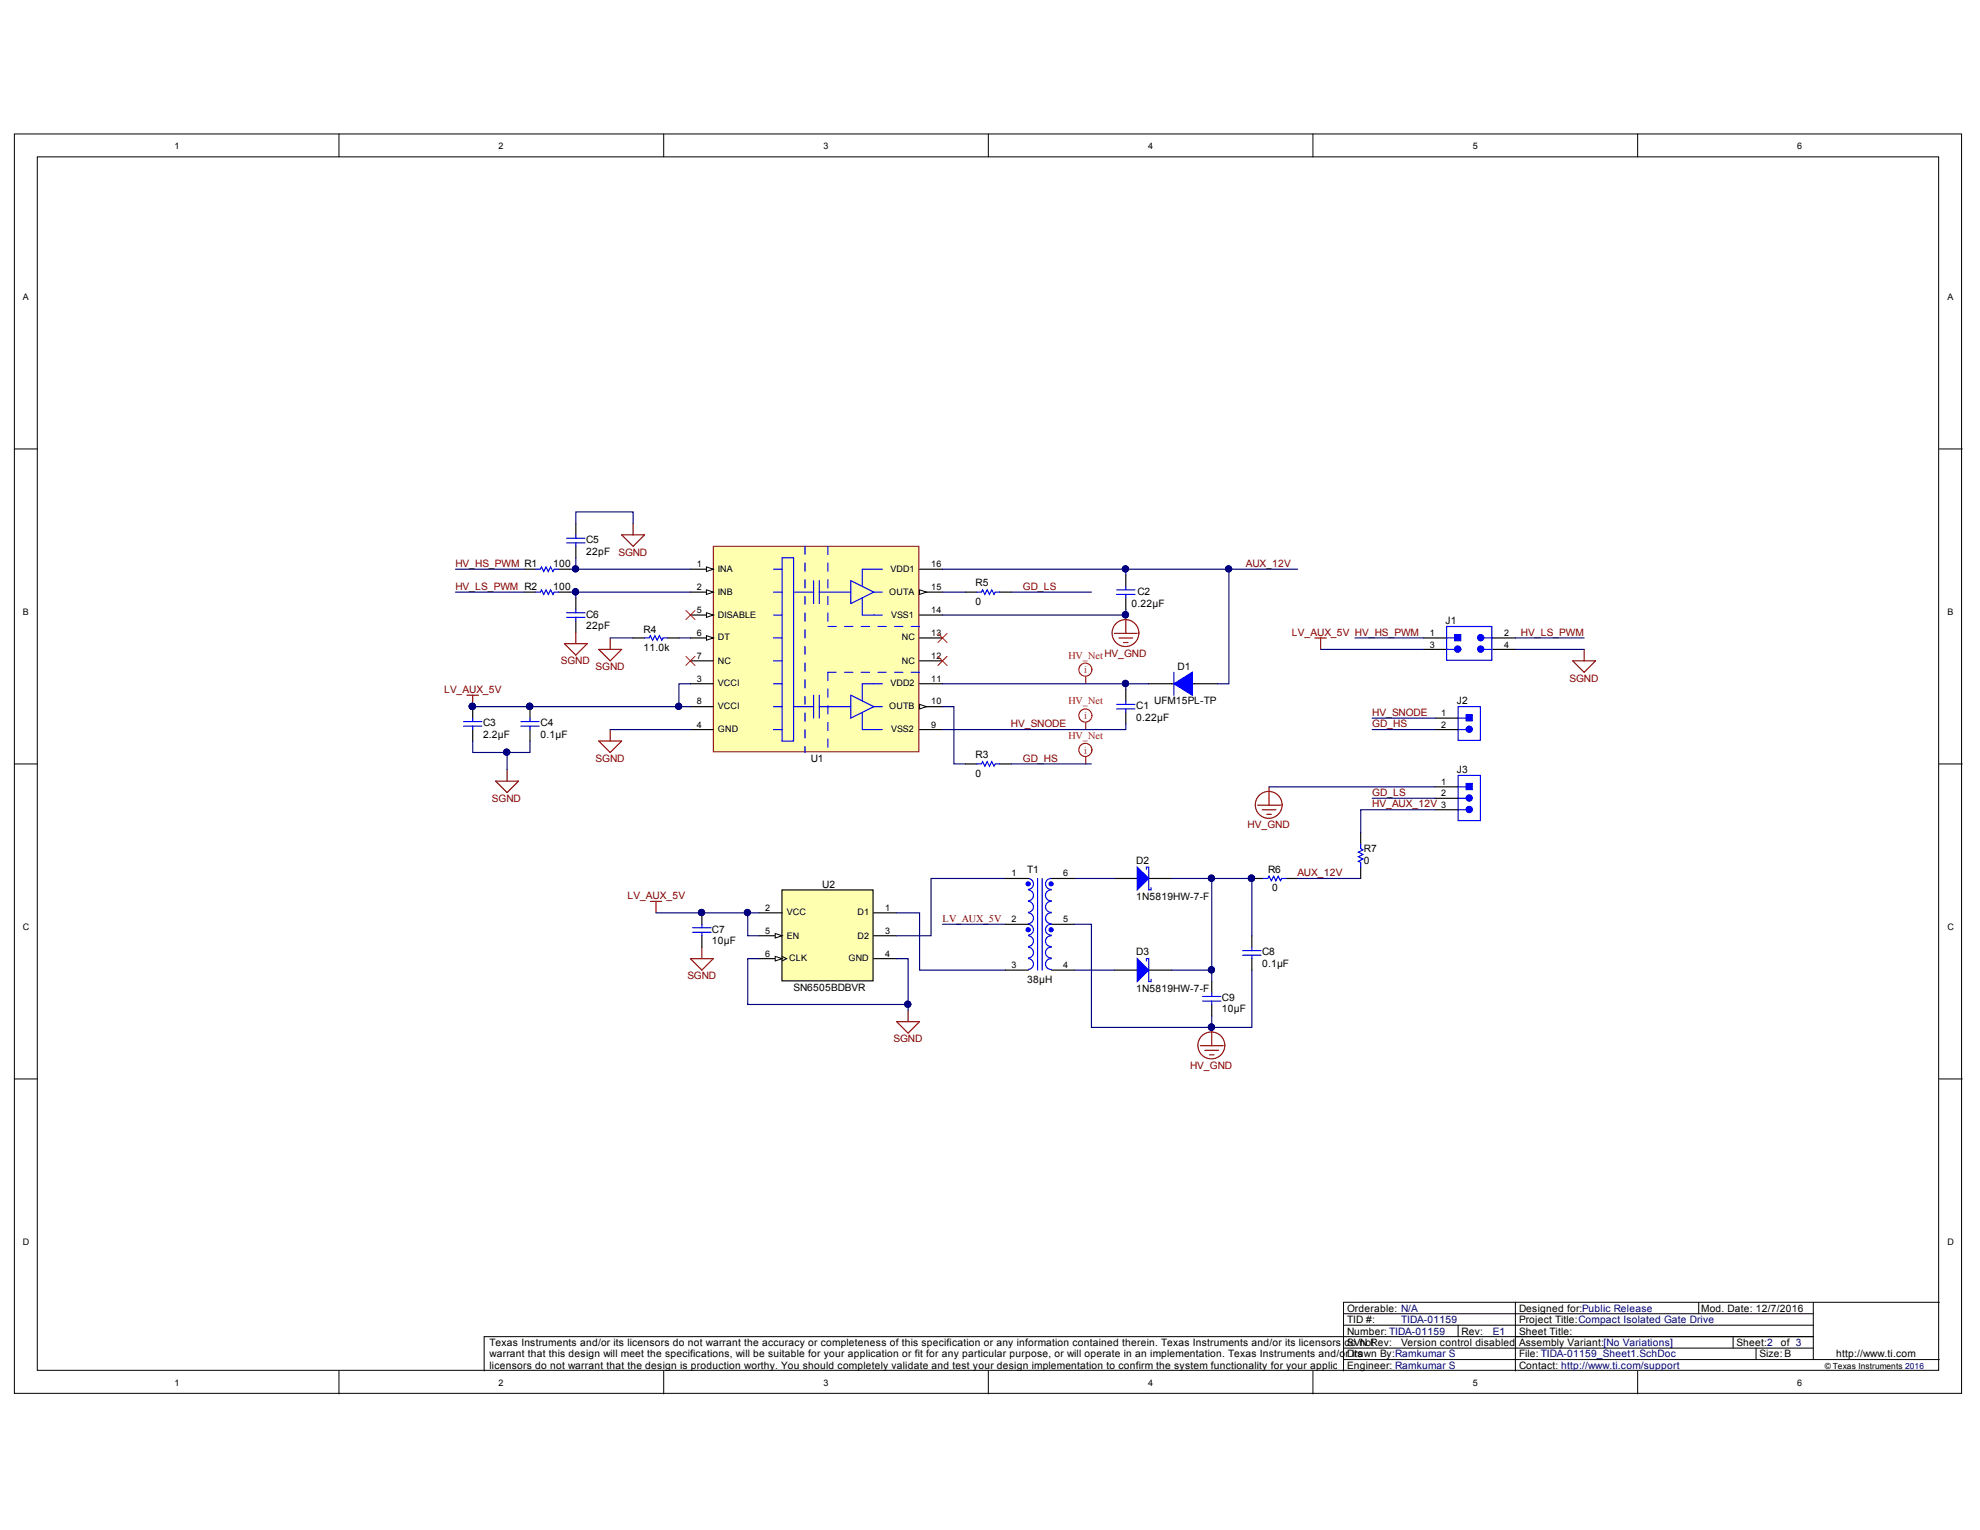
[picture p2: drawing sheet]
<svg xmlns="http://www.w3.org/2000/svg" width="279mm" height="216mm" viewBox="0 0 279 216" stroke-linecap="round" stroke-linejoin="round" font-family="sans-serif">
<defs><g id="words">
<g font-size="1.4">
<text x="82.7" y="76.6">C5</text>
<text x="78.1" y="80">100</text>
<text x="78.1" y="83.3">100</text>
<text x="82.7" y="78.3">22pF</text>
<text x="137.7" y="82.8">R5</text>
<text x="82.7" y="88.8">22pF</text>
<text x="82.7" y="87.1">C6</text>
<text x="90.8" y="89.3">R4</text>
<text x="137.7" y="85.4">0</text>
<text x="159.7" y="85.7">0.22µF</text>
<text x="160.5" y="84">C2</text>
<text x="204" y="88.1">J1</text>
<text x="90.8" y="91.8">11.0k</text>
<text x="166.2" y="94.6">D1</text>
<text x="160.3" y="101.7">0.22µF</text>
<text x="160.3" y="100.1">C1</text>
<text x="162.9" y="99.4">UFM15PL-TP</text>
<text x="205.6" y="99.4">J2</text>
<text x="68.2" y="104.1">2.2µF</text>
<text x="68.2" y="102.4">C3</text>
<text x="76.3" y="104.1">0.1µF</text>
<text x="76.3" y="102.4">C4</text>
<text x="114.4" y="107.5">U1</text>
<text x="137.7" y="107">R3</text>
<text x="137.7" y="109.6">0</text>
<text x="205.6" y="109.1">J3</text>
<text x="116" y="125.3">U2</text>
<text x="144.9" y="123.2">T1</text>
<text x="160.3" y="121.9">D2</text>
<text x="178.9" y="123.2">R6</text>
<text x="179.5" y="125.8">0</text>
<text x="192.5" y="121.9">0</text>
<text x="192.5" y="120.3">R7</text>
<text x="100.5" y="131.6">C7</text>
<text x="160.3" y="127">1N5819HW-7-F</text>
<text x="100.5" y="133.2">10µF</text>
<text x="160.3" y="134.8">D3</text>
<text x="178.1" y="136.4">0.1µF</text>
<text x="178.1" y="134.8">C8</text>
<text x="112" y="139.8">SN6505BDBVR</text>
<text x="144.9" y="138.7">38µH</text>
<text x="160.3" y="140">1N5819HW-7-F</text>
<text x="172.4" y="142.9">10µF</text>
<text x="172.4" y="141.2">C9</text>
<text x="190.1" y="185.1">Orderable: N/A</text>
<text x="214.4" y="185.1">Designed for:Public Release</text>
<text x="240.1" y="185.1">Mod. Date: 12/7/2016</text>
<text x="69.1" y="189.9">Texas Instruments and/or its licensors do not warrant the accuracy or completeness of this specification or any information contained therein. Texas Instruments and/or its licensors</text>
<text x="69.1" y="191.5">warrant that this design will meet the specifications, will be suitable for your application or fit for any particular purpose, or will operate in an implementation. Texas Instruments and/o</text>
<text x="189.7" y="189.9">dSoVnoRev:</text>
<text x="189.9" y="191.5">rDirts</text>
<text x="190.1" y="188.3">Number: TIDA-01159</text>
<text x="190.1" y="186.7">TID #:</text>
<text x="191.6" y="191.5">awn By:Ramkumar S</text>
<text x="192" y="189.9">N t</text>
<text x="197.7" y="189.9">Version control disabled</text>
<text x="206.2" y="188.3">Rev:</text>
<text x="214.4" y="188.3">Sheet Title:</text>
<text x="214.4" y="191.5">File: TIDA-01159_Sheet1.SchDoc</text>
<text x="214.4" y="186.7">Project Title:Compact Isolated Gate Drive</text>
<text x="214.4" y="189.9">Assembly Variant:[No Variations]</text>
<text x="245.1" y="189.9">Sheet:2</text>
<text x="248.3" y="191.5">Size: B</text>
<text x="251.3" y="189.9">of 3</text>
<text x="259.1" y="191.5">http://www.ti.com</text>
<text x="69.1" y="193.1">licensors do not warrant that the design is production worthy. You should completely validate and test your design implementation to confirm the system functionality for your applica</text>
<text x="189.7" y="193.1">tEngineer: Ramkumar S</text>
<text x="190.1" y="193.1">ion.</text>
<text x="214.4" y="193.1">Contact: http://www.ti.com/support</text>
</g>
<g font-size="1.4" fill="#800000">
<text x="64.3" y="80">HV_HS_PWM R1</text>
<text x="64.3" y="83.3">HV_LS_PWM R2</text>
<text x="87.3" y="78.4">SGND</text>
<text x="144.3" y="83.3">GD_LS</text>
<text x="175.8" y="80">AUX_12V</text>
<text x="182.3" y="89.7">LV_AUX_5V HV_HS_PWM</text>
<text x="214.6" y="89.7">HV_LS_PWM</text>
<text x="79.1" y="93.7">SGND</text>
<text x="84.1" y="94.6">SGND</text>
<text x="62.7" y="97.8">LV_AUX_5V</text>
<text x="193.6" y="101">HV_SNODE</text>
<text x="221.5" y="96.2">SGND</text>
<text x="84.1" y="107.5">SGND</text>
<text x="142.7" y="102.6">HV_SNODE</text>
<text x="144.3" y="107.5">GD_HS</text>
<text x="193.6" y="102.6">GD_HS</text>
<text x="69.4" y="113.2">SGND</text>
<text x="193.6" y="112.3">GD_LS</text>
<text x="193.6" y="113.9">HV_AUX_12V</text>
<text x="176.1" y="116.9">HV_GND</text>
<text x="183.1" y="123.7">AUX_12V</text>
<text x="88.5" y="126.9">LV_AUX_5V</text>
<text x="133" y="130.1">LV_AUX_5V</text>
<text x="97" y="138.2">SGND</text>
<text x="126.1" y="147.1">SGND</text>
<text x="167.9" y="150.8">HV_GND</text>
</g>
<g font-size="1.4" fill="#f00">
<text x="150.8" y="93">HV_NetHV_GND</text>
<text x="153" y="95">i</text>
<text x="150.8" y="99.4">HV_Net</text>
<text x="153" y="101.5">i</text>
<text x="150.8" y="104.2">HV_Net</text>
<text x="153" y="106.3">i</text>
</g>
<g font-size="1.4" fill="#000080">
<text x="197.7" y="186.7">TIDA-01159</text>
<text x="210.6" y="188.3">E1</text>
</g>
<g font-size="1.3">
<text x="24.6" y="21">1</text>
<text x="70.4" y="21">2</text>
<text x="116.2" y="21">3</text>
<text x="162" y="21">4</text>
<text x="207.9" y="21">5</text>
<text x="253.6" y="21">6</text>
<text x="3.2" y="42.3">A</text>
<text x="274.8" y="42.3">A</text>
<text x="98.3" y="80">1</text>
<text x="98.3" y="83.3">2</text>
<text x="101.3" y="80.7">INA</text>
<text x="101.3" y="83.9">INB</text>
<text x="125.5" y="83.9">OUTA</text>
<text x="125.7" y="80.7">VDD1</text>
<text x="131.4" y="83.3">15</text>
<text x="131.4" y="80">16</text>
<text x="3.2" y="86.7">B</text>
<text x="98.3" y="86.5">5</text>
<text x="98.3" y="89.8">6</text>
<text x="101.3" y="87.1">DISABLE</text>
<text x="125.7" y="87.1">VSS1</text>
<text x="131.4" y="89.8">13</text>
<text x="131.4" y="86.5">14</text>
<text x="201.8" y="89.8">1</text>
<text x="212.2" y="89.8">2</text>
<text x="274.8" y="86.7">B</text>
<text x="98.3" y="93">7</text>
<text x="101.3" y="90.4">DT</text>
<text x="101.3" y="93.7">NC</text>
<text x="127.3" y="93.7">NC</text>
<text x="127.3" y="90.4">NC</text>
<text x="131.4" y="93">12</text>
<text x="201.8" y="91.4">3</text>
<text x="212.2" y="91.4">4</text>
<text x="98.3" y="96.2">3</text>
<text x="98.3" y="99.4">8</text>
<text x="101.3" y="96.9">VCCI</text>
<text x="101.3" y="100.1">VCCI</text>
<text x="125.5" y="100.1">OUTB</text>
<text x="125.7" y="96.9">VDD2</text>
<text x="131.4" y="99.4">10</text>
<text x="131.4" y="96.2">11</text>
<text x="203.4" y="101.1">1</text>
<text x="98.3" y="102.7">4</text>
<text x="101.3" y="103.3">GND</text>
<text x="125.7" y="103.3">VSS2</text>
<text x="131.4" y="102.7">9</text>
<text x="203.4" y="102.7">2</text>
<text x="203.4" y="110.7">1</text>
<text x="203.4" y="112.3">2</text>
<text x="203.4" y="114">3</text>
<text x="142.7" y="123.7">1</text>
<text x="150" y="123.7">6</text>
<text x="3.2" y="131.2">C</text>
<text x="108" y="128.6">2</text>
<text x="108" y="131.8">5</text>
<text x="111" y="129.2">VCC</text>
<text x="121" y="129.2">D1</text>
<text x="124.9" y="128.6">1</text>
<text x="124.9" y="131.8">3</text>
<text x="142.7" y="130.2">2</text>
<text x="150" y="130.2">5</text>
<text x="274.8" y="131.2">C</text>
<text x="108" y="135">6</text>
<text x="111" y="132.5">EN</text>
<text x="111.4" y="135.7">CLK</text>
<text x="119.7" y="135.7">GND</text>
<text x="121" y="132.5">D2</text>
<text x="124.9" y="135">4</text>
<text x="142.7" y="136.6">3</text>
<text x="150" y="136.6">4</text>
<text x="3.2" y="175.7">D</text>
<text x="274.8" y="175.7">D</text>
<text x="24.6" y="195.5">1</text>
<text x="70.4" y="195.5">2</text>
<text x="116.2" y="195.5">3</text>
<text x="162" y="195.5">4</text>
<text x="207.9" y="195.5">5</text>
<text x="253.6" y="195.5">6</text>
</g>
<text font-size="1.2" x="257.5" y="193.2">© Texas Instruments 2016</text>
</g></defs>
<g fill="#fff" stroke="#000" stroke-width=".14">
<path d="M2 18.9h274.8v177.7h-274.8z"/>
<path d="M5.3 22.1h268.3v171.3h-268.3z"/>
</g>
<g fill="none" stroke="#000" stroke-width=".14">
<path d="M47.8 18.9v3.2M93.7 18.9v3.2M139.5 18.9v3.2M185.3 18.9v3.2M231.1 18.9v3.2M2 63.4h3.3M273.7 63.4h3.2M2 107.8h3.3M273.7 107.8h3.2M2 152.2h3.3M273.7 152.2h3.2M47.8 193.5v3.2"/>
<path d="M93.7 193.5v3.2M139.5 193.5v3.2M185.3 193.5v3.2M189.6 191.8h84.1M189.6 190.2h66.3M189.6 187h66.3M189.6 185.4h66.3M205.8 187v1.6M213.8 183.8h-24.2v9.7M231.1 193.5v3.2M239.7 183.8v1.6M244.6 188.6v1.6"/>
<path d="M247.8 190.2v1.6M255.9 188.6h-187.6v4.9M255.9 183.8v8M273.7 183.8h-59.9v9.7"/>
</g>
<path d="M100.7 77.1h29v29h-29z" fill="#ffffb0" stroke="#800000" stroke-width=".14"/>
<path d="M97.4 80.3h3.3" fill="none" stroke="#000" stroke-width=".16"/>
<path d="M99.7 80l1 .3-1 .3z" fill="#fff" stroke="#000" stroke-width=".14"/>
<path d="M97.4 83.6h3.3" fill="none" stroke="#000" stroke-width=".16"/>
<path d="M99.7 83.2l1 .4-1 .3z" fill="#fff" stroke="#000" stroke-width=".14"/>
<path d="M97.4 96.5h3.3M97.4 86.8h3.3M97.4 103h3.3" fill="none" stroke="#000" stroke-width=".16"/>
<path d="M99.7 86.5l1 .3-1 .3z" fill="#fff" stroke="#000" stroke-width=".14"/>
<path d="M97.4 90h3.3" fill="none" stroke="#000" stroke-width=".16"/>
<path d="M99.7 89.7l1 .3-1 .3z" fill="#fff" stroke="#000" stroke-width=".14"/>
<path d="M97.4 93.3h3.3M97.4 99.7h3.3M129.8 99.7h3.2M129.8 103h3.2" fill="none" stroke="#000" stroke-width=".16"/>
<path d="M129.8 99.4l.9 .3-.9 .3z" fill="#fff" stroke="#000" stroke-width=".14"/>
<path d="M129.8 96.5h3.2M129.8 93.3h3.2M129.8 90h3.2M129.8 86.8h3.2M129.8 83.6h3.2" fill="none" stroke="#000" stroke-width=".16"/>
<path d="M129.8 83.2l.9 .4-.9 .3z" fill="#fff" stroke="#000" stroke-width=".14"/>
<path d="M66.7 99.7v1.6M74 80.3h1.6M74 83.6h1.6M74.8 99.7v1.6M78.8 80.3h1.6M78.8 83.6h1.6M129.8 80.3h3.2M66.7 103v1.6M74.8 103v1.6" fill="none" stroke="#000" stroke-width=".16"/>
<path d="M113.6 77.1v29.1M116.8 77.1v11.3M116.8 88.4h13M116.8 94.9h13M116.8 94.9v11.3" fill="none" stroke="#00f" stroke-width=".16" stroke-dasharray="1.2 1.2"/>
<g fill="none" stroke="#00f" stroke-width=".16">
<path d="M110.4 78.7h1.6v25.9h-1.6zM75.6 80.3h.6l.2-.3 .3 .6 .4-.6 .3 .6 .3-.6 .3 .6 .2-.3h.6M75.6 83.6h.6l.2-.4 .3 .7 .4-.7 .3 .7 .3-.7 .3 .7 .2-.3h.6M109.1 83.6h1.3M109.1 99.7h1.3M109.1 80.3h1.3M109.1 86.8h1.3M109.1 90h1.3M109.1 93.3h1.3M109.1 96.5h1.3M112 83.6h2.8M112 99.7h2.8"/>
<path d="M114.8 81.9v3.3M114.8 98.1v3.2M115.6 83.6h4.5M115.6 81.9v3.3M115.6 98.1v3.2M115.6 99.7h4.5M120.1 81.9l3.2 1.7-3.2 1.6zM120.1 98.1l3.2 1.6-3.2 1.6zM121.7 84.4v2.4h2.8M123.3 83.6h1.2M123.3 99.7h1.2M124.5 96.5h-2.8v2.4"/>
<path d="M124.5 80.3h-2.8v2.4M65.4 101.8h2.6M65.4 102.5h2.6M66.7 101.3v.5M66.7 102.5v.5M73.5 101.8h2.6M73.5 102.5h2.6M74.8 101.3v.5M74.8 102.5v.5M109.1 103h1.3M121.7 100.5v2.5h2.8"/>
</g>
<g fill="none" stroke="#800000" stroke-width=".16">
<path d="M65.9 98.1h1.6M66.7 98.1v1.6M84.5 91.6h3.2l-1.6 1.7zM86.1 90v1.6M69.9 110.2h3.3l-1.6 1.6zM71.6 108.6v1.6M84.5 104.6h3.2l-1.6 1.6zM86.1 103v1.6M177.5 113.6h3.2M178.1 114.3h1.9M178.8 114.9h.6M179.1 111v2.6"/>
<circle cx="179" cy="113.6" r="1.9"/>
</g>
<g fill="#000080" stroke="#000080" stroke-width=".14">
<circle cx="74.7" cy="99.7" r=".44"/>
<circle cx="66.7" cy="99.7" r=".44"/>
</g>
<path d="M96.8 92.6l1.3 1.3M96.8 86.1l1.3 1.3M98.1 92.6l-1.3 1.3M98.1 86.1l-1.3 1.3" fill="none" stroke="#f00" stroke-width=".14"/>
<path d="M205.8 99.7h3.1v4.8h-3.1z" fill="#fff" stroke="#00f" stroke-width=".16"/>
<path d="M205.8 103h1.1M205.8 101.3h1.1" fill="none" stroke="#00f" stroke-width=".16"/>
<circle cx="207.3" cy="102.9" r=".44" fill="#00f" stroke="#00f" stroke-width=".16"/>
<path d="M202.5 101.3h3.3M202.5 103h3.3" fill="none" stroke="#000" stroke-width=".16"/>
<path d="M206.9 100.9h.9v.8h-.9z" fill="#00f" stroke="#00f" stroke-width=".14"/>
<path d="M205.8 109.4h3.1v6.4h-3.1z" fill="#fff" stroke="#00f" stroke-width=".16"/>
<g fill="none" stroke="#00f" stroke-width=".16">
<path d="M80 76.6h2.5M80 76h2.5M81.3 75.5v.5M81.3 76.6v.5M80 86.5h2.5M80 87.1h2.5M81.3 86v.5M81.3 87.1v.5M157.6 99.4h2.6M157.6 83.2h2.6M157.6 83.9h2.6M158.9 82.7v.5"/>
<path d="M158.9 83.9v.5M158.9 98.9v.5M165.7 94.9v3.2M157.6 100h2.6M158.9 100v.5M205.8 112.6h1.1M205.8 111h1.1M205.8 114.3h1.1"/>
</g>
<g fill="#00f" stroke="#00f" stroke-width=".16">
<circle cx="207.3" cy="112.6" r=".44"/>
<circle cx="207.3" cy="114.2" r=".44"/>
</g>
<path d="M81.3 73.9v1.6M81.3 77.1v1.6M81.3 84.4v1.6M81.3 87.6v1.6M158.9 81.1v1.6M158.9 84.4v1.6M158.9 97.3v1.6M162.1 96.5h9.7M158.9 100.5v1.6M202.5 111h3.3M202.5 112.6h3.3M202.5 114.3h3.3" fill="none" stroke="#000" stroke-width=".16"/>
<path d="M206.9 110.5h.9v.9h-.9z" fill="#00f" stroke="#00f" stroke-width=".14"/>
<g fill="none" stroke="#800000" stroke-width=".16">
<path d="M87.7 75.5h3.3l-1.7 1.6zM89.3 73.9v1.6M79.6 90.8h3.3l-1.6 1.6zM81.3 89.2v1.6M157.2 89.4h3.3M157.9 90h1.9M158.5 90.7h.7M158.9 86.8v2.6"/>
<circle cx="158.8" cy="89.3" r="1.9"/>
</g>
<path d="M132.3 89.4l1.3 1.3M132.3 92.6l1.3 1.3M133.6 89.4l-1.3 1.3M133.6 92.6l-1.3 1.3" fill="none" stroke="#f00" stroke-width=".14"/>
<g fill="none" stroke="#f00" stroke-width=".16">
<path d="M153.2 95.5v1M153.2 102v1M153.2 106.8v1"/>
<circle cx="153.2" cy="94.5" r=".92"/>
<circle cx="153.2" cy="105.8" r=".92"/>
<circle cx="153.2" cy="101" r=".92"/>
</g>
<path d="M165.7 96.5l2.5-1.6v3.2z" fill="#00f" stroke="#00f" stroke-width=".16"/>
<circle cx="158.8" cy="86.7" r=".44" fill="#000080" stroke="#000080" stroke-width=".14"/>
<path d="M110.3 125.6h12.9v12.8h-12.9z" fill="#ffffb0" stroke="#000" stroke-width=".16"/>
<path d="M107.1 128.8h3.3M107.1 132h3.3M123.3 128.8h3.2M123.3 132h3.2M123.3 135.3h3.2" fill="none" stroke="#000" stroke-width=".16"/>
<path d="M109.4 131.7l1 .3-1 .4z" fill="#fff" stroke="#000" stroke-width=".14"/>
<path d="M107.1 135.3h3.3" fill="none" stroke="#000" stroke-width=".16"/>
<path d="M110.4 135l.6 .3-.6 .3" fill="none" stroke="#000" stroke-width=".14"/>
<path d="M109.4 135l1 .3-1 .3z" fill="#fff" stroke="#000" stroke-width=".14"/>
<g fill="none" stroke="#800000" stroke-width=".16">
<path d="M91.8 127.2h1.6M92.6 127.2v1.6M97.4 135.3h3.3l-1.7 1.6zM99 133.7v1.6M126.5 144.2h3.3l-1.7 1.6zM128.1 142.6v1.6M169.4 147.6h3.2M170 148.2h2M170.7 148.9h.6M171 145v2.6"/>
<circle cx="170.9" cy="147.5" r="1.9"/>
</g>
<path d="M192 117.5v1.6M157.2 124h3.3M157.2 136.9h3.3M162.1 124h3.2M162.1 136.9h3.2M176.7 124h1.6M181.5 124h1.6M192 122.3v1.7" fill="none" stroke="#000" stroke-width=".16"/>
<g fill="#00f" stroke="#00f" stroke-width=".16">
<path d="M160.5 122.3l1.6 1.7-1.6 1.6z"/>
<path d="M160.5 135.3l1.6 1.6-1.6 1.6z"/>
</g>
<path d="M192 119.1v.7l.3 .1-.6 .3 .6 .4-.6 .3 .6 .3-.6 .3 .3 .2v.6M161.8 122.7v-.4h.3v3.3h.3v-.3M161.8 135.6v-.3h.3v3.2h.3v-.3M178.3 124h.6l.2-.4 .3 .7 .3-.7 .3 .7 .4-.7 .3 .7 .2-.3h.6" fill="none" stroke="#00f" stroke-width=".16"/>
<g fill="#000080" stroke="#000080" stroke-width=".14">
<circle cx="170.9" cy="144.9" r=".44"/>
<circle cx="176.6" cy="123.9" r=".44"/>
</g>
<path d="M204.1 88.4h6.4v4.8h-6.4z" fill="#fff" stroke="#00f" stroke-width=".16"/>
<g fill="none" stroke="#000" stroke-width=".16">
<path d="M89.3 90h1.7M94.2 90h1.6M136.2 83.6h1.6M141.1 83.6h1.6M200.9 90h3.2M200.9 91.6h3.2M210.6 90h3.2M210.6 91.6h3.2M136.2 107.8h1.6M141.1 107.8h1.6M99 128.8v1.6M99 132v1.7"/>
<path d="M141.9 124h3.2M141.9 136.9h3.2M141.9 130.4h3.2M148.4 124h3.2M148.4 136.9h3.2M148.4 130.4h3.2M171 138.5v1.6M176.7 132v1.7M176.7 135.3v1.6M171 141.7v1.7"/>
</g>
<g fill="none" stroke="#00f" stroke-width=".16">
<path d="M91 90h.6l.2-.3 .3 .6 .3-.6 .3 .6 .4-.6 .3 .6 .1-.3h.7M137.8 83.6h.7l.2-.4 .3 .7 .3-.7 .3 .7 .3-.7 .4 .7 .1-.3h.7M204.1 91.6h1.2M204.1 90h1.2M209.5 91.6h1.1M209.5 90h1.1M137.8 107.8h.7l.2-.3 .3 .6 .3-.6 .3 .6 .3-.6 .4 .6 .1-.3h.7M97.7 130.9h2.6M97.7 131.6h2.6M99 130.4v.5M99 131.6v.4M145.1 125.6a.77 .77 0 0 1 .7 .8 .77 .77 0 0 1-.7 .7"/>
<path d="M145.1 124a.77 .77 0 0 1 .7 .7 .77 .77 0 0 1-.7 .8M145.1 127.2a.77 .77 0 0 1 .7 .8 .77 .77 0 0 1-.7 .7M145.1 128.8a.77 .77 0 0 1 .7 .8 .77 .77 0 0 1-.7 .7M145.1 132a.76 .76 0 0 1 .7 .8 .76 .76 0 0 1-.7 .8M145.1 130.4a.76 .76 0 0 1 .7 .8 .76 .76 0 0 1-.7 .7M145.1 133.7a.76 .76 0 0 1 .7 .7 .76 .76 0 0 1-.7 .8M145.1 135.3a.76 .76 0 0 1 .7 .7 .76 .76 0 0 1-.7 .8M146.4 124v12.9M147.1 124v12.9M148.4 125.6a.77 .77 0 0 0-.9 .7 .77 .77 0 0 0 .8 .8M148.4 124a.77 .77 0 0 0-.9 .7 .77 .77 0 0 0 .8 .8M148.4 127.2a.77 .77 0 0 0-.9 .8 .77 .77 0 0 0 .8 .7"/>
<path d="M148.4 128.8a.77 .77 0 0 0-.9 .8 .77 .77 0 0 0 .8 .7M148.4 132a.76 .76 0 0 0-.9 .8 .76 .76 0 0 0 .8 .8M148.4 130.4a.76 .76 0 0 0-.9 .8 .76 .76 0 0 0 .8 .7M148.4 133.7a.76 .76 0 0 0-.9 .7 .76 .76 0 0 0 .8 .8M148.4 135.3a.76 .76 0 0 0-.9 .7 .76 .76 0 0 0 .8 .8M175.4 134.1h2.5M175.4 134.8h2.5M176.7 133.7v.4M176.7 134.8v.5M169.7 140.6h2.6M169.7 141.3h2.6M171 140.1v.5"/>
<path d="M171 141.3v.4"/>
</g>
<g fill="#00f" stroke="#00f" stroke-width=".16">
<circle cx="205.7" cy="91.6" r=".44"/>
<circle cx="208.9" cy="91.6" r=".44"/>
<circle cx="208.9" cy="90" r=".44"/>
</g>
<path d="M205.3 89.5h.8v.9h-.8z" fill="#00f" stroke="#00f" stroke-width=".14"/>
<path d="M185.5 90h1.7M186.4 90v1.6M221.9 93.3h3.3l-1.7 1.6zM223.5 91.6v1.7" fill="none" stroke="#800000" stroke-width=".16"/>
<g fill="none" stroke="#000080" stroke-width=".16">
<path d="M81.3 73.9v-1.7h8v1.7M81.3 78.7v1.6M64.3 80.3h9.7M64.3 83.6h9.7M66.7 99.7h30.7M80.4 80.3h17M80.4 83.6h17M81.3 83.6v.8M86.1 90h3.2M95.8 90h1.6M97.4 96.5h-1.6v3.2M133 80.3h40.4v16.2h-1.6"/>
<path d="M133 99.7h1.6v8.1h1.6M133 96.5h29.1M133 83.6h3.2M142.7 83.6h11.3M158.9 86v.8h-25.9M158.9 80.3v.8M158.9 96.5v.8M173.4 80.3h9.7M186.4 91.6h14.5M191.2 90h9.7M213.8 90h9.7M213.8 91.6h9.7"/>
<path d="M66.7 104.6v1.6h8.1v-1.6M71.6 106.2v2.4M86.1 103h11.3M142.7 107.8h11.3M158.9 102.1v.9h-25.9M179.1 111h23.4M193.6 103h8.9M193.6 112.6h8.9M193.6 101.3h8.9M202.5 114.3h-10.5v3.2M92.6 128.8h14.5M105.5 128.8v3.2h1.6"/>
<path d="M107.1 135.3h-1.6v6.4h22.6M126.5 135.3h1.6v7.3M126.5 128.8h3.3v8.1h12.1M133 130.4h8.9M141.9 124h-10.5v8h-4.9M151.6 130.4h2.4v14.6h22.7v-8.1M151.6 136.9h5.6M151.6 124h5.6M165.3 124h5.7v12.9h-5.7M171 124h5.7v8M171 136.9v1.6M183.1 124h8.9"/>
<path d="M171 143.4v1.6"/>
</g>
<g fill="#000080" stroke="#000080" stroke-width=".14">
<circle cx="81.2" cy="80.3" r=".44"/>
<circle cx="81.2" cy="83.5" r=".44"/>
<circle cx="66.7" cy="99.7" r=".44"/>
<circle cx="74.7" cy="99.7" r=".44"/>
<circle cx="71.5" cy="106.1" r=".44"/>
<circle cx="95.8" cy="99.7" r=".44"/>
<circle cx="105.5" cy="128.8" r=".44"/>
<circle cx="128.1" cy="141.7" r=".44"/>
<circle cx="176.6" cy="123.9" r=".44"/>
<circle cx="170.9" cy="123.9" r=".44"/>
<circle cx="99" cy="128.8" r=".44"/>
<circle cx="170.9" cy="136.9" r=".44"/>
<circle cx="170.9" cy="144.9" r=".44"/>
<circle cx="158.8" cy="80.3" r=".44"/>
<circle cx="173.4" cy="80.3" r=".44"/>
<circle cx="158.8" cy="96.4" r=".44"/>
<circle cx="158.8" cy="86.7" r=".44"/>
</g>
<g fill="none" stroke="#00f" stroke-width=".49">
<circle cx="145.1" cy="131.2" r=".12"/>
<circle cx="145.1" cy="124.7" r=".11"/>
<circle cx="148.3" cy="131.2" r=".12"/>
<circle cx="148.3" cy="124.7" r=".11"/>
</g>
<use href="#words"/>
</svg>
